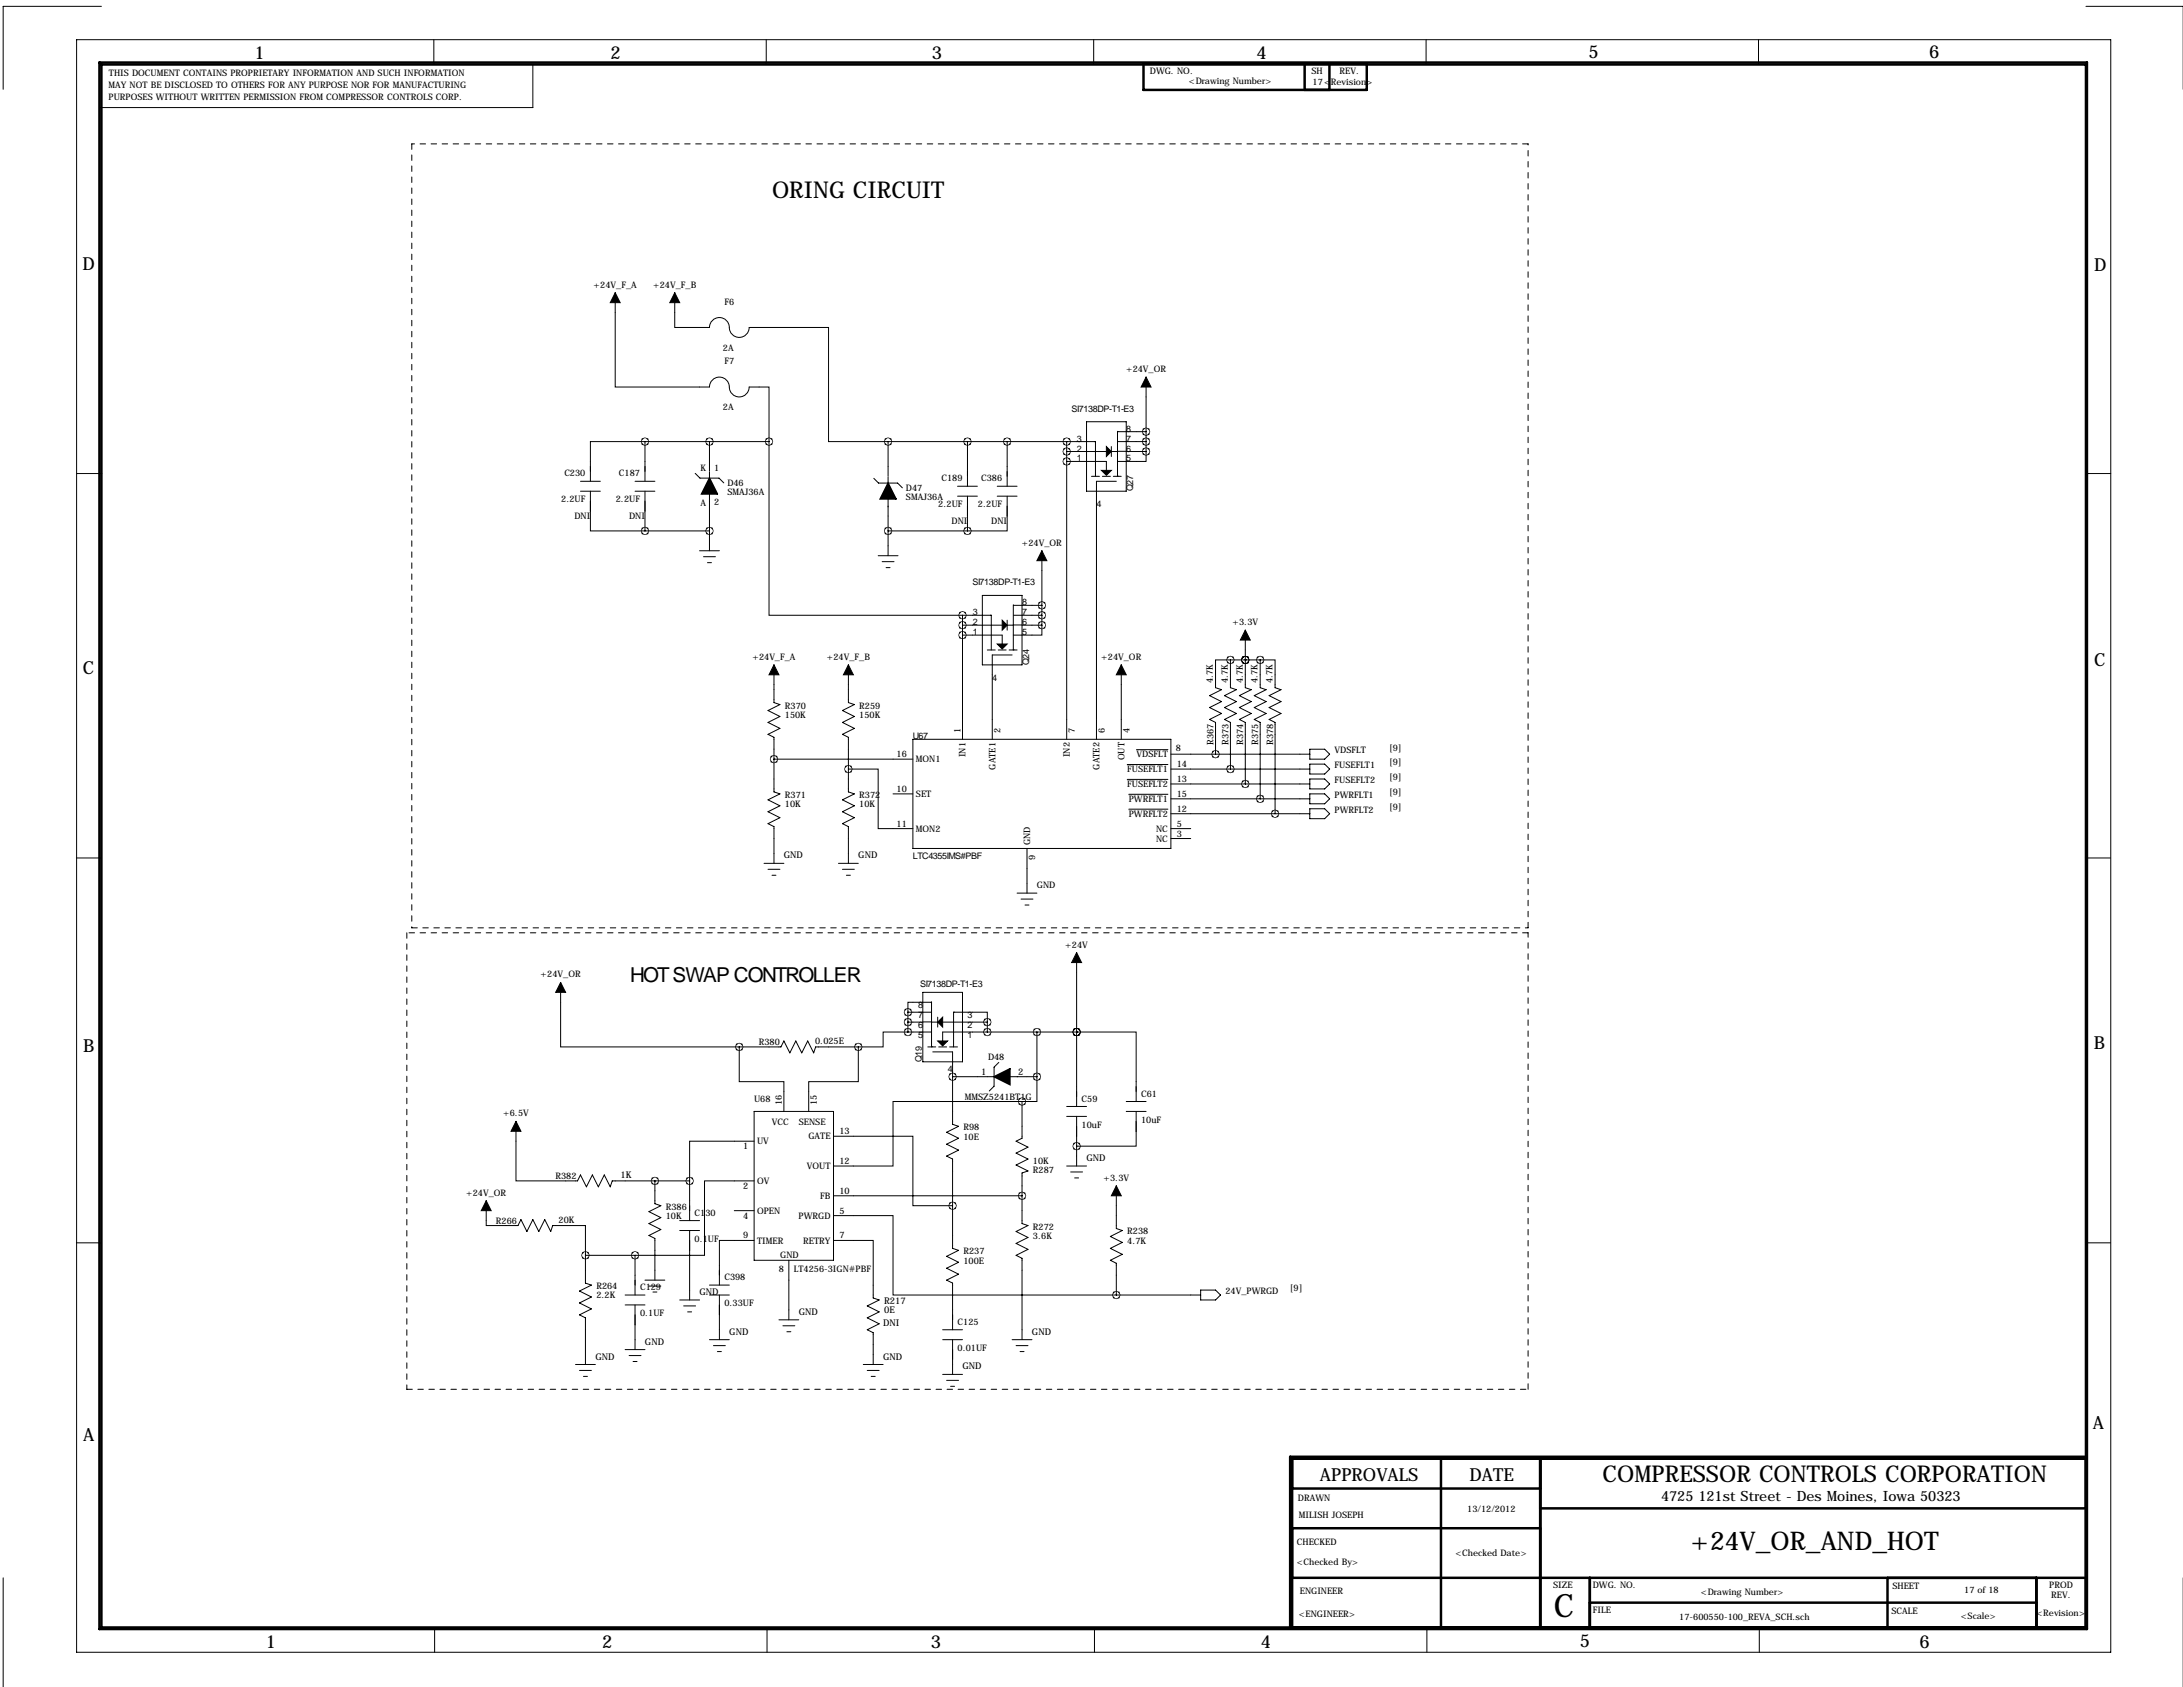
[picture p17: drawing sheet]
<svg xmlns="http://www.w3.org/2000/svg" width="559mm" height="432mm" viewBox="0 0 559 432" stroke-linecap="round" stroke-linejoin="round" font-family="sans-serif">
<defs><g id="words">
<text font-size="8.2" x="397.7" y="413.9">C</text>
<text font-size="6.6" x="432.8" y="396.8">+24V_OR_AND_HOT</text>
<g font-size="5.9">
<text x="197.6" y="50.8">ORING CIRCUIT</text>
<text x="410.2" y="379.2">COMPRESSOR CONTROLS CORPORATION</text>
</g>
<text font-size="5.3" x="161.3" y="251.5">HOT SWAP CONTROLLER</text>
<g font-size="4.6">
<text x="65.1" y="15">1</text>
<text x="156.3" y="15">2</text>
<text x="238.5" y="15">3</text>
<text x="321.6" y="15">4</text>
<text x="406.6" y="14.8">5</text>
<text x="493.8" y="14.8">6</text>
<text x="21.1" y="69.1">D</text>
<text x="536.1" y="69.4">D</text>
<text x="21.2" y="172.4">C</text>
<text x="536" y="170.4">C</text>
<text x="21.3" y="269.3">B</text>
<text x="535.9" y="268.4">B</text>
<text x="535.7" y="365.8">A</text>
<text x="21.3" y="368.8">A</text>
<text x="337.8" y="379">APPROVALS</text>
<text x="376.2" y="379">DATE</text>
<text x="68" y="421.8">1</text>
<text x="154.1" y="421.8">2</text>
<text x="238.3" y="421.8">3</text>
<text x="322.7" y="421.7">4</text>
<text x="404.4" y="421.6">5</text>
<text x="491.4" y="421.8">6</text>
</g>
<text font-size="3.6" x="425.2" y="384.3">4725 121st Street - Des Moines, Iowa 50323</text>
<g font-size="2.4">
<text x="200.7" y="219.7">GND</text>
<text x="219.7" y="219.7">GND</text>
<text x="251.1" y="275.1">1</text>
<text x="260.6" y="275.1">2</text>
<text x="278.1" y="297.2">GND</text>
<text x="158.8" y="301.6">1K</text>
<text x="179.1" y="331.5">GND</text>
<text x="226.3" y="333.8">R217</text>
<text x="186.7" y="341.6">GND</text>
<text x="204.5" y="336.5">GND</text>
<text x="226.1" y="339.5">DNI</text>
<text x="226.3" y="336.2">0E</text>
<text x="264.2" y="341.6">GND</text>
<text x="152.4" y="348">GND</text>
<text x="165.1" y="344.2">GND</text>
<text x="226.1" y="348">GND</text>
<text x="246.4" y="350.5">GND</text>
</g>
<g font-size="2.3">
<text x="27.8" y="22.4">MAY NOT BE DISCLOSED TO OTHERS FOR ANY PURPOSE NOR FOR MANUFACTURING</text>
<text x="27.9" y="19.6">THIS DOCUMENT CONTAINS PROPRIETARY INFORMATION AND SUCH INFORMATION</text>
<text x="294.3" y="18.9">DWG. NO.</text>
<text x="304.4" y="21.4">&lt;Drawing Number&gt;</text>
<text x="335.7" y="18.9">SH</text>
<text x="336" y="21.6">17&lt;Revision&gt;</text>
<text x="342.9" y="19.1">REV.</text>
<text x="27.8" y="25.5">PURPOSES WITHOUT WRITTEN PERMISSION FROM COMPRESSOR CONTROLS CORP.</text>
<text x="151.9" y="73.7">+24V_F_A</text>
<text x="167.2" y="73.7">+24V_F_B</text>
<text x="185.4" y="78">F6</text>
<text x="185.1" y="89.8">2A</text>
<text x="185.4" y="93.2">F7</text>
<text x="288.2" y="95.3">+24V_OR</text>
<text x="185.1" y="105">2A</text>
<text x="274.3" y="105.4">SI7138DP-T1-E3</text>
<text x="275.7" y="113">3</text>
<text x="288.3" y="110.5">8</text>
<text x="288.3" y="113">7</text>
<text x="275.7" y="118.1">1</text>
<text x="275.7" y="115.6">2</text>
<text x="288.3" y="115.6">6</text>
<text x="288.3" y="118.1">5</text>
<text x="144.5" y="121.9">C230</text>
<text x="158.4" y="121.9">C187</text>
<text x="179.3" y="120.4">K</text>
<text x="182.8" y="120.7">1</text>
<text x="186.2" y="124.5">D46</text>
<text x="231.9" y="125.7">D47</text>
<text x="241" y="123.2">C189</text>
<text x="251.1" y="123.2">C386</text>
<text x="290.1" y="125.7" transform="rotate(-90 290.1 125.7)">Q27</text>
<text x="143.7" y="128.6">2.2UF</text>
<text x="157.6" y="128.6">2.2UF</text>
<text x="179.3" y="129.6">A</text>
<text x="182.8" y="129.4">2</text>
<text x="186.2" y="126.7">SMAJ36A</text>
<text x="231.9" y="128">SMAJ36A</text>
<text x="240.2" y="129.9">2.2UF</text>
<text x="250.3" y="129.9">2.2UF</text>
<text x="280.7" y="129.8">4</text>
<text x="147" y="132.9">DNI</text>
<text x="161" y="132.9">DNI</text>
<text x="243.6" y="134.2">DNI</text>
<text x="253.7" y="134.2">DNI</text>
<text x="261.6" y="139.7">+24V_OR</text>
<text x="248.9" y="149.9">SI7138DP-T1-E3</text>
<text x="261.6" y="154.9">8</text>
<text x="249" y="160">2</text>
<text x="249" y="157.5">3</text>
<text x="261.6" y="157.5">7</text>
<text x="261.6" y="160">6</text>
<text x="315.5" y="160">+3.3V</text>
<text x="249" y="162.6">1</text>
<text x="261.6" y="162.6">5</text>
<text x="192.6" y="168.9">+24V_F_A</text>
<text x="211.6" y="168.9">+24V_F_B</text>
<text x="263.4" y="170.2" transform="rotate(-90 263.4 170.2)">Q24</text>
<text x="281.9" y="168.9">+24V_OR</text>
<text x="254" y="174.3">4</text>
<text x="310.5" y="174.9" transform="rotate(-90 310.5 174.9)">4.7K</text>
<text x="314.3" y="174.9" transform="rotate(-90 314.3 174.9)">4.7K</text>
<text x="318.1" y="174.9" transform="rotate(-90 318.1 174.9)">4.7K</text>
<text x="321.9" y="174.9" transform="rotate(-90 321.9 174.9)">4.7K</text>
<text x="325.7" y="174.9" transform="rotate(-90 325.7 174.9)">4.7K</text>
<text x="200.9" y="181.4">R370</text>
<text x="200.9" y="183.7">150K</text>
<text x="220" y="181.4">R259</text>
<text x="220" y="183.7">150K</text>
<text x="233.7" y="189.2">U67</text>
<text x="245.9" y="187.7" transform="rotate(-90 245.9 187.7)">1</text>
<text x="256.1" y="187.7" transform="rotate(-90 256.1 187.7)">2</text>
<text x="275.2" y="187.7" transform="rotate(-90 275.2 187.7)">7</text>
<text x="282.8" y="187.7" transform="rotate(-90 282.8 187.7)">6</text>
<text x="289.1" y="187.7" transform="rotate(-90 289.1 187.7)">4</text>
<text x="310.6" y="190.6" transform="rotate(-90 310.6 190.6)">R367</text>
<text x="314.5" y="190.6" transform="rotate(-90 314.5 190.6)">R373</text>
<text x="318.3" y="190.6" transform="rotate(-90 318.3 190.6)">R374</text>
<text x="322.1" y="190.6" transform="rotate(-90 322.1 190.6)">R375</text>
<text x="325.9" y="190.6" transform="rotate(-90 325.9 190.6)">R378</text>
<text x="229.5" y="193.8">16</text>
<text x="234.4" y="195.1">MON1</text>
<text x="247.2" y="193.8" transform="rotate(-90 247.2 193.8)">IN1</text>
<text x="254.8" y="197" transform="rotate(-90 254.8 197)">GATE1</text>
<text x="273.9" y="193.8" transform="rotate(-90 273.9 193.8)">IN2</text>
<text x="281.5" y="197" transform="rotate(-90 281.5 197)">GATE2</text>
<text x="287.8" y="194.6" transform="rotate(-90 287.8 194.6)">OUT</text>
<text x="288.5" y="197.7">FUSEFLT1</text>
<text x="290.9" y="193.8">VDSFLT</text>
<text x="301" y="192.1">8</text>
<text x="301.2" y="196.3">14</text>
<text x="341.6" y="192.8">VDSFLT</text>
<text x="341.6" y="196.6">FUSEFLT1</text>
<text x="355.6" y="192.1">[9]</text>
<text x="355.6" y="195.9">[9]</text>
<text x="229.5" y="202.7">10</text>
<text x="288.5" y="201.5">FUSEFLT2</text>
<text x="301.2" y="200.2">13</text>
<text x="301.2" y="204">15</text>
<text x="341.6" y="200.4">FUSEFLT2</text>
<text x="355.6" y="199.7">[9]</text>
<text x="355.6" y="203.5">[9]</text>
<text x="200.9" y="204.2">R371</text>
<text x="200.9" y="206.6">10K</text>
<text x="220" y="204.2">R372</text>
<text x="220" y="206.6">10K</text>
<text x="234.4" y="204">SET</text>
<text x="288.9" y="209.1">PWRFLT2</text>
<text x="288.9" y="205.3">PWRFLT1</text>
<text x="301.2" y="207.8">12</text>
<text x="341.6" y="204.2">PWRFLT1</text>
<text x="341.6" y="208">PWRFLT2</text>
<text x="355.6" y="207.4">[9]</text>
<text x="229.5" y="211.6">11</text>
<text x="234.4" y="212.9">MON2</text>
<text x="295.9" y="215.4">NC</text>
<text x="295.9" y="212.9">NC</text>
<text x="301.2" y="214.1">3</text>
<text x="301.2" y="211.6">5</text>
<text x="233.7" y="220">LTC4355IMS#PBF</text>
<text x="263.7" y="216.4" transform="rotate(-90 263.7 216.4)">GND</text>
<text x="265" y="220" transform="rotate(-90 265 220)">9</text>
<text x="265.4" y="227.3">GND</text>
<text x="272.7" y="242.6">+24V</text>
<text x="138.4" y="250.2">+24V_OR</text>
<text x="235.5" y="252.7">SI7138DP-T1-E3</text>
<text x="235" y="258.1">8</text>
<text x="235" y="260.6">7</text>
<text x="235" y="263.2">6</text>
<text x="247.6" y="263.2">2</text>
<text x="247.6" y="260.6">3</text>
<text x="194.2" y="267.5">R380</text>
<text x="208.7" y="267.3">0.025E</text>
<text x="235" y="265.7">5</text>
<text x="247.6" y="265.7">1</text>
<text x="236" y="271.8" transform="rotate(-90 236 271.8)">Q19</text>
<text x="242.7" y="274.3">4</text>
<text x="252.9" y="271.3">D48</text>
<text x="193" y="281.9">U68</text>
<text x="247" y="281.4">MMSZ5241BT1G</text>
<text x="276.9" y="281.9">C59</text>
<text x="292.1" y="280.7">C61</text>
<text x="128.8" y="285.8">+6.5V</text>
<text x="197.6" y="287.8">VCC</text>
<text x="200.2" y="283" transform="rotate(-90 200.2 283)">16</text>
<text x="204.5" y="287.8">SENSE</text>
<text x="209.1" y="283" transform="rotate(-90 209.1 283)">15</text>
<text x="292.1" y="287.4">10uF</text>
<text x="193.8" y="292.9">UV</text>
<text x="206.9" y="291.6">GATE</text>
<text x="214.9" y="290.3">13</text>
<text x="246.6" y="289.3">R98</text>
<text x="246.6" y="291.7">10E</text>
<text x="276.9" y="288.6">10uF</text>
<text x="190.2" y="294.2">1</text>
<text x="206.5" y="299.3">VOUT</text>
<text x="214.9" y="297.9">12</text>
<text x="264.4" y="297.9">10K</text>
<text x="142.2" y="301.8">R382</text>
<text x="190.2" y="304.4">2</text>
<text x="193.8" y="303.1">OV</text>
<text x="214.9" y="305.6">10</text>
<text x="264.4" y="300.3">R287</text>
<text x="282.5" y="302.3">+3.3V</text>
<text x="119.3" y="306.1">+24V_OR</text>
<text x="170.4" y="309.6">R386</text>
<text x="177.8" y="311.1">C130</text>
<text x="193.8" y="310.7">OPEN</text>
<text x="204.4" y="312">PWRGD</text>
<text x="210" y="306.9">FB</text>
<text x="214.9" y="310.6">5</text>
<text x="126.9" y="313.2">R266</text>
<text x="143" y="313">20K</text>
<text x="170.4" y="312">10K</text>
<text x="177.8" y="317.8">0.1UF</text>
<text x="190.2" y="312">4</text>
<text x="190.2" y="317">9</text>
<text x="214.9" y="317">7</text>
<text x="264.4" y="314.7">R272</text>
<text x="264.4" y="317.1">3.6K</text>
<text x="288.5" y="316">R238</text>
<text x="193.8" y="318.3">TIMER</text>
<text x="199.7" y="322.1">GND</text>
<text x="205.6" y="318.3">RETRY</text>
<text x="246.6" y="321.1">R237</text>
<text x="246.6" y="323.4">100E</text>
<text x="288.5" y="318.4">4.7K</text>
<text x="152.7" y="329.9">R264</text>
<text x="185.4" y="327.7">C398</text>
<text x="199.4" y="325.5">8</text>
<text x="203.2" y="325.5">LT4256-3IGN#PBF</text>
<text x="152.7" y="332.3">2.2K</text>
<text x="163.8" y="330.2">C129</text>
<text x="185.4" y="334.4">0.33UF</text>
<text x="313.7" y="331.2">24V_PWRGD</text>
<text x="330.2" y="330.5">[9]</text>
<text x="163.8" y="336.9">0.1UF</text>
<text x="245.1" y="339.1">C125</text>
<text x="245.1" y="345.8">0.01UF</text>
<text x="332.2" y="384.3">DRAWN</text>
<text x="332.5" y="388.6">MILISH JOSEPH</text>
<text x="375.6" y="386.9">13/12/2012</text>
<text x="332" y="395.5">CHECKED</text>
<text x="332" y="400.6">&lt;Checked By&gt;</text>
<text x="372.6" y="398.3">&lt;Checked Date&gt;</text>
<text x="332.7" y="407.9">ENGINEER</text>
<text x="397.6" y="406.4">SIZE</text>
<text x="407.7" y="406.4">DWG. NO.</text>
<text x="484.4" y="406.7">SHEET</text>
<text x="502.8" y="407.7">17 of 18</text>
<text x="524.6" y="406.4">PROD</text>
<text x="332.5" y="413.8">&lt;ENGINEER&gt;</text>
<text x="407.7" y="412.7">FILE</text>
<text x="435.4" y="408.2">&lt;Drawing Number&gt;</text>
<text x="484.2" y="413">SCALE</text>
<text x="521.3" y="413.6">&lt;Revision&gt;</text>
<text x="525.1" y="408.9">REV.</text>
<text x="429.9" y="414.6">17-600550-100_REVA_SCH.sch</text>
<text x="501.9" y="414.3">&lt;Scale&gt;</text>
</g>
</g></defs>
<path d="M105.4 36.8v200.7M391.2 36.8h-285.8M104.1 238.8v116.8M105.4 237.5h285.8M391.2 237.5v-200.7M391.2 238.8h-287.1M104.1 355.6h287.1M391.2 355.6v-116.8" fill="none" stroke="#000" stroke-width=".26" stroke-dasharray="1.4 1.4"/>
<g fill="none" stroke="#000" stroke-width=".26">
<path d="M19.6 10.2h520.7v412.7h-520.7zM26 1.6h-25.2v21.3M111 10.2v6.3M143.6 16.5h-7.2v11h-110.8M196.1 10.2v6.3M280 10.2v6.3M365 10.2v6.3M450.1 10.2v6.3M534 1.6h24.8M157.5 74.9v24.2h24.1a2.6 2.6 0 0 1 2.9-2.6 2.6 2.6 0 0 1 2.3 3.1 2.54 2.54 0 0 0 2.7 2 2.54 2.54 0 0 0 2.3-2.5h5v13.9M172.7 74.9v8.9h8.9a2.6 2.6 0 0 1 2.9-2.5 2.6 2.6 0 0 1 2.3 3.1 2.54 2.54 0 0 0 2.7 1.9 2.54 2.54 0 0 0 2.3-2.5h20.3v29.2h15.2M293.4 96.5v19.1"/>
<path d="M165.1 113h-14v10.2M165.1 113h31.7M165.1 113v10.2M181.6 113v7.6M196.8 113v44.5h49.6M227.3 113h53.1v8.9M227.3 113v8.9M247.6 113v11.5M257.8 113v11.5M273 115.6h10.2M273 118.1h10.2v2.5M273 113v76.2"/>
<path d="M278.1 107.9h10.2v17.8h-10.2zM284.5 115.6h1.5M284.5 114.3v2.5M286.1 110.4v11.5M286.1 115.5h2.2M286.1 113h7.3M286.1 110.4l7.3 .1M288.3 115.6h5.1M293.4 115.6v2.5h-7.3M19.7 121.2h6.4M148.6 123.2h5.1M148.6 125.7h5.1"/>
<path d="M151.1 125.7v10.2h14M162.6 123.2h5M162.6 125.7h5M165.1 125.7v10.2M165.1 135.9h16.5M178 121.2l1.2 1.2h4.8l1.3 1.2M181.6 120.9v1.5M181.6 126.4v14.6M223.7 122.4l1.2 1.2h4.9l1.2 1.3M227.3 122.1v1.5M227.3 127.7v14.5M227.3 135.9h20.3"/>
<path d="M245.1 124.5h5.1M245.1 127h5.1M247.6 127v8.9M255.3 124.5h5M255.3 127h5M257.8 127v8.9h-10.2M279.4 121.9h2M282.2 121.9h2M285 121.9h2M285.8 123.2h-5.1v66M286 121.9h.1M533.9 121.2h6.4"/>
<path d="M179.1 141h5M180.1 142.5h3M181.1 144h1M224.8 142.2h5.1M225.8 143.8h3.1M226.8 145.3h1M246.4 157.5h7.3v8.9M246.4 157.5v31.7M251.5 152.4h10.1v17.8h-10.1zM257.8 158.8v2.5M259.4 154.8v11.6M259.4 160h2.2"/>
<path d="M259.4 157.5h7.3M259.4 154.9h7.3M266.7 141v19M198.1 170.2v9.6l1.5 .5-3 1.6 3 1.5-3 1.5 3 1.5-3 1.6 1.5 .7v14l1.5 .5-3 1.5 3 1.5-3 1.6 3 1.5-3 1.5 1.5 .8v9.4M217.2 170.2v9.6l1.5 .5-3.1 1.6 3.1 1.5-3.1 1.5 3.1 1.5-3.1 1.6 1.6 .7v14l1.5 .5-3.1 1.5 3.1 1.5-3.1 1.6 3.1 1.5-3.1 1.5 1.6 .8v9.4M246.4 160h10.1M246.4 162.6h10.1v2.5M252.7 166.4h2.1M255.5 166.4h2.1M257.8 160h1.5M258.3 166.4h2M259.1 167.6h-5.1v21.6"/>
<path d="M259.3 166.3h.1M261.6 160h5.1M266.7 160v2.6h-7.3M287 170.2v19M315 168.9h-3.9v7.1l1.6 .5-3.1 1.6 3.1 1.5-3.1 1.5 3.1 1.5-3.1 1.5 1.5 .8v8.1M315 168.9v7.1l1.5 .5-3.1 1.6 3.1 1.5-3.1 1.5 3.1 1.5-3.1 1.5 1.6 .8v11.9M315 168.9h7.6M318.8 168.9h.1M318.8 161.3v14.7l1.5 .5-3.1 1.6 3.1 1.5-3.1 1.5 3.1 1.5-3.1 1.5 1.6 .8v15.8M322.6 168.9h3.8v7.1l1.5 .5-3 1.6 3 1.5-3 1.5 3 1.5-3 1.5 1.5 .8v23.4M322.6 168.9v7.1l1.5 .5-3 1.6 3 1.5-3 1.5 3 1.5-3 1.5 1.5 .8v19.6M198.1 194.3h35.6"/>
<path d="M217.2 196.8h7.6v15.3h8.9M233.7 189.2h66v28h-66zM288.5 199.5h10.5M288.5 195.7h10.5M290.9 191.9h8.1M299.7 193h35.6M299.7 196.8h35.6M335.3 191.8h3.8l1.3 1.2-1.3 1.3h-3.8zM335.3 195.6h3.8l1.3 1.2-1.3 1.3h-3.8zM335.3 199.4h3.8l1.3 1.3-1.3 1.2h-3.8zM19.6 219.6h6.4M228.6 203.2h5.1"/>
<path d="M262.9 217.2v11.4M288.9 207.1h10.1M288.9 203.3h10.1M299.7 214.6h5.1M299.7 212.1h5.1M299.7 208.3h35.6M299.7 200.7h35.6M299.7 204.5h35.6M335.3 203.2h3.8l1.3 1.3-1.3 1.2h-3.8zM335.3 207h3.8l1.3 1.3-1.3 1.2h-3.8zM533.8 219.6h6.4M195.6 221h5.1"/>
<path d="M196.6 222.5h3M197.6 224h1M214.6 221h5.1M215.6 222.5h3.1M216.7 224h1M260.3 228.6h5.1M261.4 230.1h3M262.4 231.6h1M143.5 251.5v16.5h45.7M232.4 259.1h6M232.4 259.1v5.1M236.2 254h10.2v17.8h-10.2z"/>
<path d="M238.4 256.5h-6v2.6M238.5 256.4v11.6M275.6 243.8v39.4M189.2 268v8.9h11.5v7.6M189.2 268h10.7l.8-1.6 1.5 3.1 1.5-3.1 1.5 3.1 1.6-3.1 1.5 3.1 .5-1.5h10.9M219.7 268v8.9h-12.7v7.6M232.4 264.2h-6.3v3.8h-6.4M232.4 261.6h3.8M232.4 264.2h6.1M236.2 261.6h2.3M237.5 268h2M238.5 267.9h.1"/>
<path d="M238.5 261.6h1.5M238.8 269.2h5v18.6l1.6 .5-3.1 1.5 3.1 1.5-3.1 1.6 3.1 1.5-3.1 1.5 1.5 .8v22.8l1.6 .5-3.1 1.6 3.1 1.5-3.1 1.5 3.1 1.5-3.1 1.6 1.5 .7v12M240 260.3v2.6M240.3 268h2M241.3 261.6h11.4M243.1 268h2M243.8 275.6h10.7M252.7 261.6v-2.5h-8.6v8.9M252.7 261.6v2.6M255.7 271.9l-1.2 1.3v4.8l-1.3 1.2M258.5 275.6h6.9M265.4 275.6v6.3h-3.8"/>
<path d="M265.4 264.2v11.4M275.6 264.2h.1M275.6 264.2h15.2v17.7M275.6 264.2h-34.3v2.5M132.1 287v15.3h15.7l.8-1.6 1.5 3.1 1.5-3.1 1.6 3.1 1.5-3.1 1.5 3.1 .5-1.5h19.8M193 292.1h-16.5v10.2M193 284.5h20.4v38.1h-20.4zM213.4 290.8h20.3v17.8h10.1M261.6 281.9h-33v16.5h-15.2M261.6 281.9v9.4l-1.5 .8 3 1.5-3 1.5 3 1.6-3 1.5 3 1.5-1.5 .5v13l1.5 .5-3 1.5 3 1.5-3 1.6 3 1.5-3 1.5 1.5 .8v20.8M273 298.4h5.1M273 283.2h5.1"/>
<path d="M273 285.8h5.1M274.1 300h3M275.6 285.8v12.6M288.3 284.5h5.1M288.3 281.9h5.1M290.8 284.5v8.9h-15.2M19.6 318.1h6.4M124.5 307.3v6.4h8.1l.7-1.5 1.6 3 1.5-3 1.5 3 1.5-3 1.6 3 .5-1.5h8.4v7.6M167.6 302.3v5.8l1.6 .5-3.1 1.5 3.1 1.6-3.1 1.5 3.1 1.5-3.1 1.5 1.5 .8v10.7M174 312.4h5.1M174 315h5.1M176.5 302.3v10.1"/>
<path d="M176.5 315v17.7M188 309.9h5M193 317.5h-8.9v11.4M193 302.3h-12.7v19h-17.7M213.4 311.1h15.2v20.4h57.2M213.4 317.5h10.1v14.7l1.5 .5-3 1.6 3 1.5-3 1.5 3 1.5-3 1.6 1.5 .7v8.1M213.4 306.1h48.2M275.1 301.5h1M285.8 303.5v11l1.5 .5-3.1 1.5 3.1 1.5-3.1 1.5 3.1 1.6-3.1 1.5 1.6 .7v8.2M533.8 318.1h6.4M149.9 321.3v7.1l1.5 .5-3.1 1.6 3.1 1.5-3.1 1.5 3.1 1.5-3.1 1.5 1.6 .8v11.9M149.9 321.3h12.7"/>
<path d="M160 331.5h5.1M160 334h5.1M162.6 321.3v10.2M162.6 334v11.4M165.1 327.7h5.1M166.1 329.2h3.1M167.1 330.7h1M174 332.7h5.1M175 334.3h3.1M176 335.8h1M181.6 328.9h5.1M181.6 331.5h5.1"/>
<path d="M184.1 331.5v11.4M199.4 337.8h5.1M200.4 339.3h3.1M201.9 322.6v15.2M285.8 331.5h21.5M307.3 330.2h3.8l1.3 1.3-1.3 1.2h-3.8zM147.3 349.2h5.1M148.3 350.8h3.1M149.4 352.3h1M160 345.4h5.1M161 347h3.1M162.1 348.5h1"/>
<path d="M181.6 342.9h5.1M182.6 344.4h3.1M183.6 345.9h1.1M201.4 340.9h1M221 349.2h5.1M222 350.8h3M223 352.3h1M241.3 340.4h5.1M241.3 342.9h5.1M241.3 351.8h5.1M242.3 353.3h3.1M243.3 354.8h1"/>
<path d="M243.8 342.9v8.9M259.1 342.9h5.1M260.1 344.4h3M261.1 345.9h1M.8 403.9v27.9M111.3 416.6v6.3M196.3 416.6v6.3M280.2 416.6v6.3M365.3 416.6v6.3M450.3 416.6v6.3"/>
</g>
<g fill="none" stroke="#000" stroke-width=".63">
<path d="M25.5 16h508.7v401h-508.7zM26 16.5h508v400.1h-508zM292.7 16.3h57.2v6.7h-57.2zM334 23v-6.7h6.3v6.7M368.9 373.4v43.2M394.3 373.4v43.2M534 373.4h-203.2v43.2M534 372.9h-203.7v43.7M330.8 381h63.5M330.8 391.2h63.5M394.3 386.1h139.7M330.8 403.9h203.2"/>
<path d="M407 403.9v12.7M407 410.2h114.3M483.2 403.9v12.7M521.3 403.9v12.7"/>
</g>
<g fill="#000" stroke="#000" stroke-width=".26">
<path d="M157.5 74.9l1.2 2.6h-2.5zM172.7 74.9l1.3 2.6h-2.6zM293.4 96.5l1.2 2.6h-2.5zM283.2 114.3l1.3 1.3-1.3 1.2zM281.9 120.4h2.6l-1.3 1.3zM266.7 141l1.3 2.5h-2.6zM198.1 170.2l1.3 2.5h-2.6zM217.2 170.2l1.2 2.5h-2.5zM255.3 164.8h2.5l-1.3 1.3zM256.5 158.8l1.3 1.2-1.3 1.3zM287 170.2l1.3 2.5h-2.5zM318.8 161.3l1.2 2.5h-2.5z"/>
<path d="M143.5 251.5l1.3 2.5h-2.6zM275.6 243.8l1.3 2.6h-2.6zM241.3 260.3v2.6l-1.3-1.3zM240 266.4h2.6l-1.3 1.3zM132.1 287l1.2 2.6h-2.5zM124.5 307.3l1.2 2.6h-2.5zM285.8 303.5l1.2 2.6h-2.5z"/>
</g>
<path d="M181.6 122.4l2 4h-4zM227.3 123.6l2.1 4.1h-4.1zM254.5 275.6l4-2v4z" fill="#000" stroke="#000" stroke-width=".38"/>
<path d="M196.8 113a.07 .07 0 0 0 .1 0 .07 .07 0 0 0-.1 0zM181.5 113a.1 .1 0 0 0 .2 0 .1 .1 0 0 0-.2 0zM181.5 135.9a.1 .1 0 0 0 .2 0 .1 .1 0 0 0-.2 0zM227.3 113a.07 .07 0 0 0 .1 0 .07 .07 0 0 0-.1 0zM227.3 135.9a.07 .07 0 0 0 .1 0 .07 .07 0 0 0-.1 0zM246.3 157.5a.07 .07 0 0 0 .1 0 .07 .07 0 0 0-.1 0zM246.3 162.6a.07 .07 0 0 0 .1 0 .07 .07 0 0 0-.1 0zM246.3 160a.07 .07 0 0 0 .1 0 .07 .07 0 0 0-.1 0zM273 113a.07 .07 0 0 0 .1 0 .07 .07 0 0 0-.1 0zM273 115.6a.07 .07 0 0 0 .1 0 .07 .07 0 0 0-.1 0zM273 118.1a.07 .07 0 0 0 .1 0 .07 .07 0 0 0-.1 0zM266.6 160a.1 .1 0 0 0 .2 0 .1 .1 0 0 0-.2 0zM266.6 157.5a.1 .1 0 0 0 .2 0 .1 .1 0 0 0-.2 0zM293.3 115.6a.07 .07 0 0 0 .1 0 .07 .07 0 0 0-.1 0zM293.3 113a.07 .07 0 0 0 .1 0 .07 .07 0 0 0-.1 0zM293.3 110.5a.07 .07 0 0 0 .1 0 .07 .07 0 0 0-.1 0zM314.9 168.9a.07 .07 0 0 0 .1 0 .07 .07 0 0 0-.1 0zM318.7 168.9a.07 .07 0 0 0 .1 0 .07 .07 0 0 0-.1 0zM322.5 168.9a.07 .07 0 0 0 .1 0 .07 .07 0 0 0-.1 0zM266.6 154.9a.1 .1 0 0 0 .2 0 .1 .1 0 0 0-.2 0zM198.1 194.3a.07 .07 0 0 0 .1 0 .07 .07 0 0 0-.1 0zM217.1 196.8a.07 .07 0 0 0 .1 0 .07 .07 0 0 0-.1 0zM318.7 168.9a.07 .07 0 0 0 .1 0 .07 .07 0 0 0-.1 0zM311.1 193a.07 .07 0 0 0 .1 0 .07 .07 0 0 0-.1 0zM314.9 196.8a.07 .07 0 0 0 .1 0 .07 .07 0 0 0-.1 0zM318.7 200.7a.07 .07 0 0 0 .1 0 .07 .07 0 0 0-.1 0zM322.5 204.5a.07 .07 0 0 0 .1 0 .07 .07 0 0 0-.1 0zM326.3 208.3a.1 .1 0 0 0 .2 0 .1 .1 0 0 0-.2 0zM247.6 113a.07 .07 0 0 0 .1 0 .07 .07 0 0 0-.1 0zM165 113a.1 .1 0 0 0 .2 0 .1 .1 0 0 0-.2 0zM165 135.9a.1 .1 0 0 0 .2 0 .1 .1 0 0 0-.2 0zM257.7 113a.1 .1 0 0 0 .2 0 .1 .1 0 0 0-.2 0zM247.6 135.9a.07 .07 0 0 0 .1 0 .07 .07 0 0 0-.1 0zM189.2 268a.07 .07 0 0 0 .1 0 .07 .07 0 0 0-.1 0zM232.3 261.6a.1 .1 0 0 0 .2 0 .1 .1 0 0 0-.2 0zM232.3 259.1a.1 .1 0 0 0 .2 0 .1 .1 0 0 0-.2 0zM232.3 264.2a.1 .1 0 0 0 .2 0 .1 .1 0 0 0-.2 0zM219.6 268a.1 .1 0 0 0 .2 0 .1 .1 0 0 0-.2 0zM243.8 308.6a.07 .07 0 0 0 .1 0 .07 .07 0 0 0-.1 0zM167.6 302.3a.07 .07 0 0 0 .1 0 .07 .07 0 0 0-.1 0zM149.8 321.3a.07 .07 0 0 0 .1 0 .07 .07 0 0 0-.1 0zM252.7 261.6a.07 .07 0 0 0 .1 0 .07 .07 0 0 0-.1 0zM275.5 264.2a.1 .1 0 0 0 .2 0 .1 .1 0 0 0-.2 0zM252.7 264.2a.07 .07 0 0 0 .1 0 .07 .07 0 0 0-.1 0zM265.4 264.2a.07 .07 0 0 0 .1 0 .07 .07 0 0 0-.1 0zM261.6 281.9a.07 .07 0 0 0 .1 0 .07 .07 0 0 0-.1 0zM261.6 306.1a.07 .07 0 0 0 .1 0 .07 .07 0 0 0-.1 0zM162.5 321.3a.07 .07 0 0 0 .1 0 .07 .07 0 0 0-.1 0zM176.5 302.3a.07 .07 0 0 0 .1 0 .07 .07 0 0 0-.1 0zM275.5 264.2a.1 .1 0 0 0 .2 0 .1 .1 0 0 0-.2 0zM275.5 293.4a.1 .1 0 0 0 .2 0 .1 .1 0 0 0-.2 0zM285.7 331.5a.07 .07 0 0 0 .1 0 .07 .07 0 0 0-.1 0zM243.8 275.6a.07 .07 0 0 0 .1 0 .07 .07 0 0 0-.1 0zM265.4 275.6a.07 .07 0 0 0 .1 0 .07 .07 0 0 0-.1 0z" fill="#000" stroke="#000" stroke-width="1.9"/>
<use href="#words"/>
</svg>
